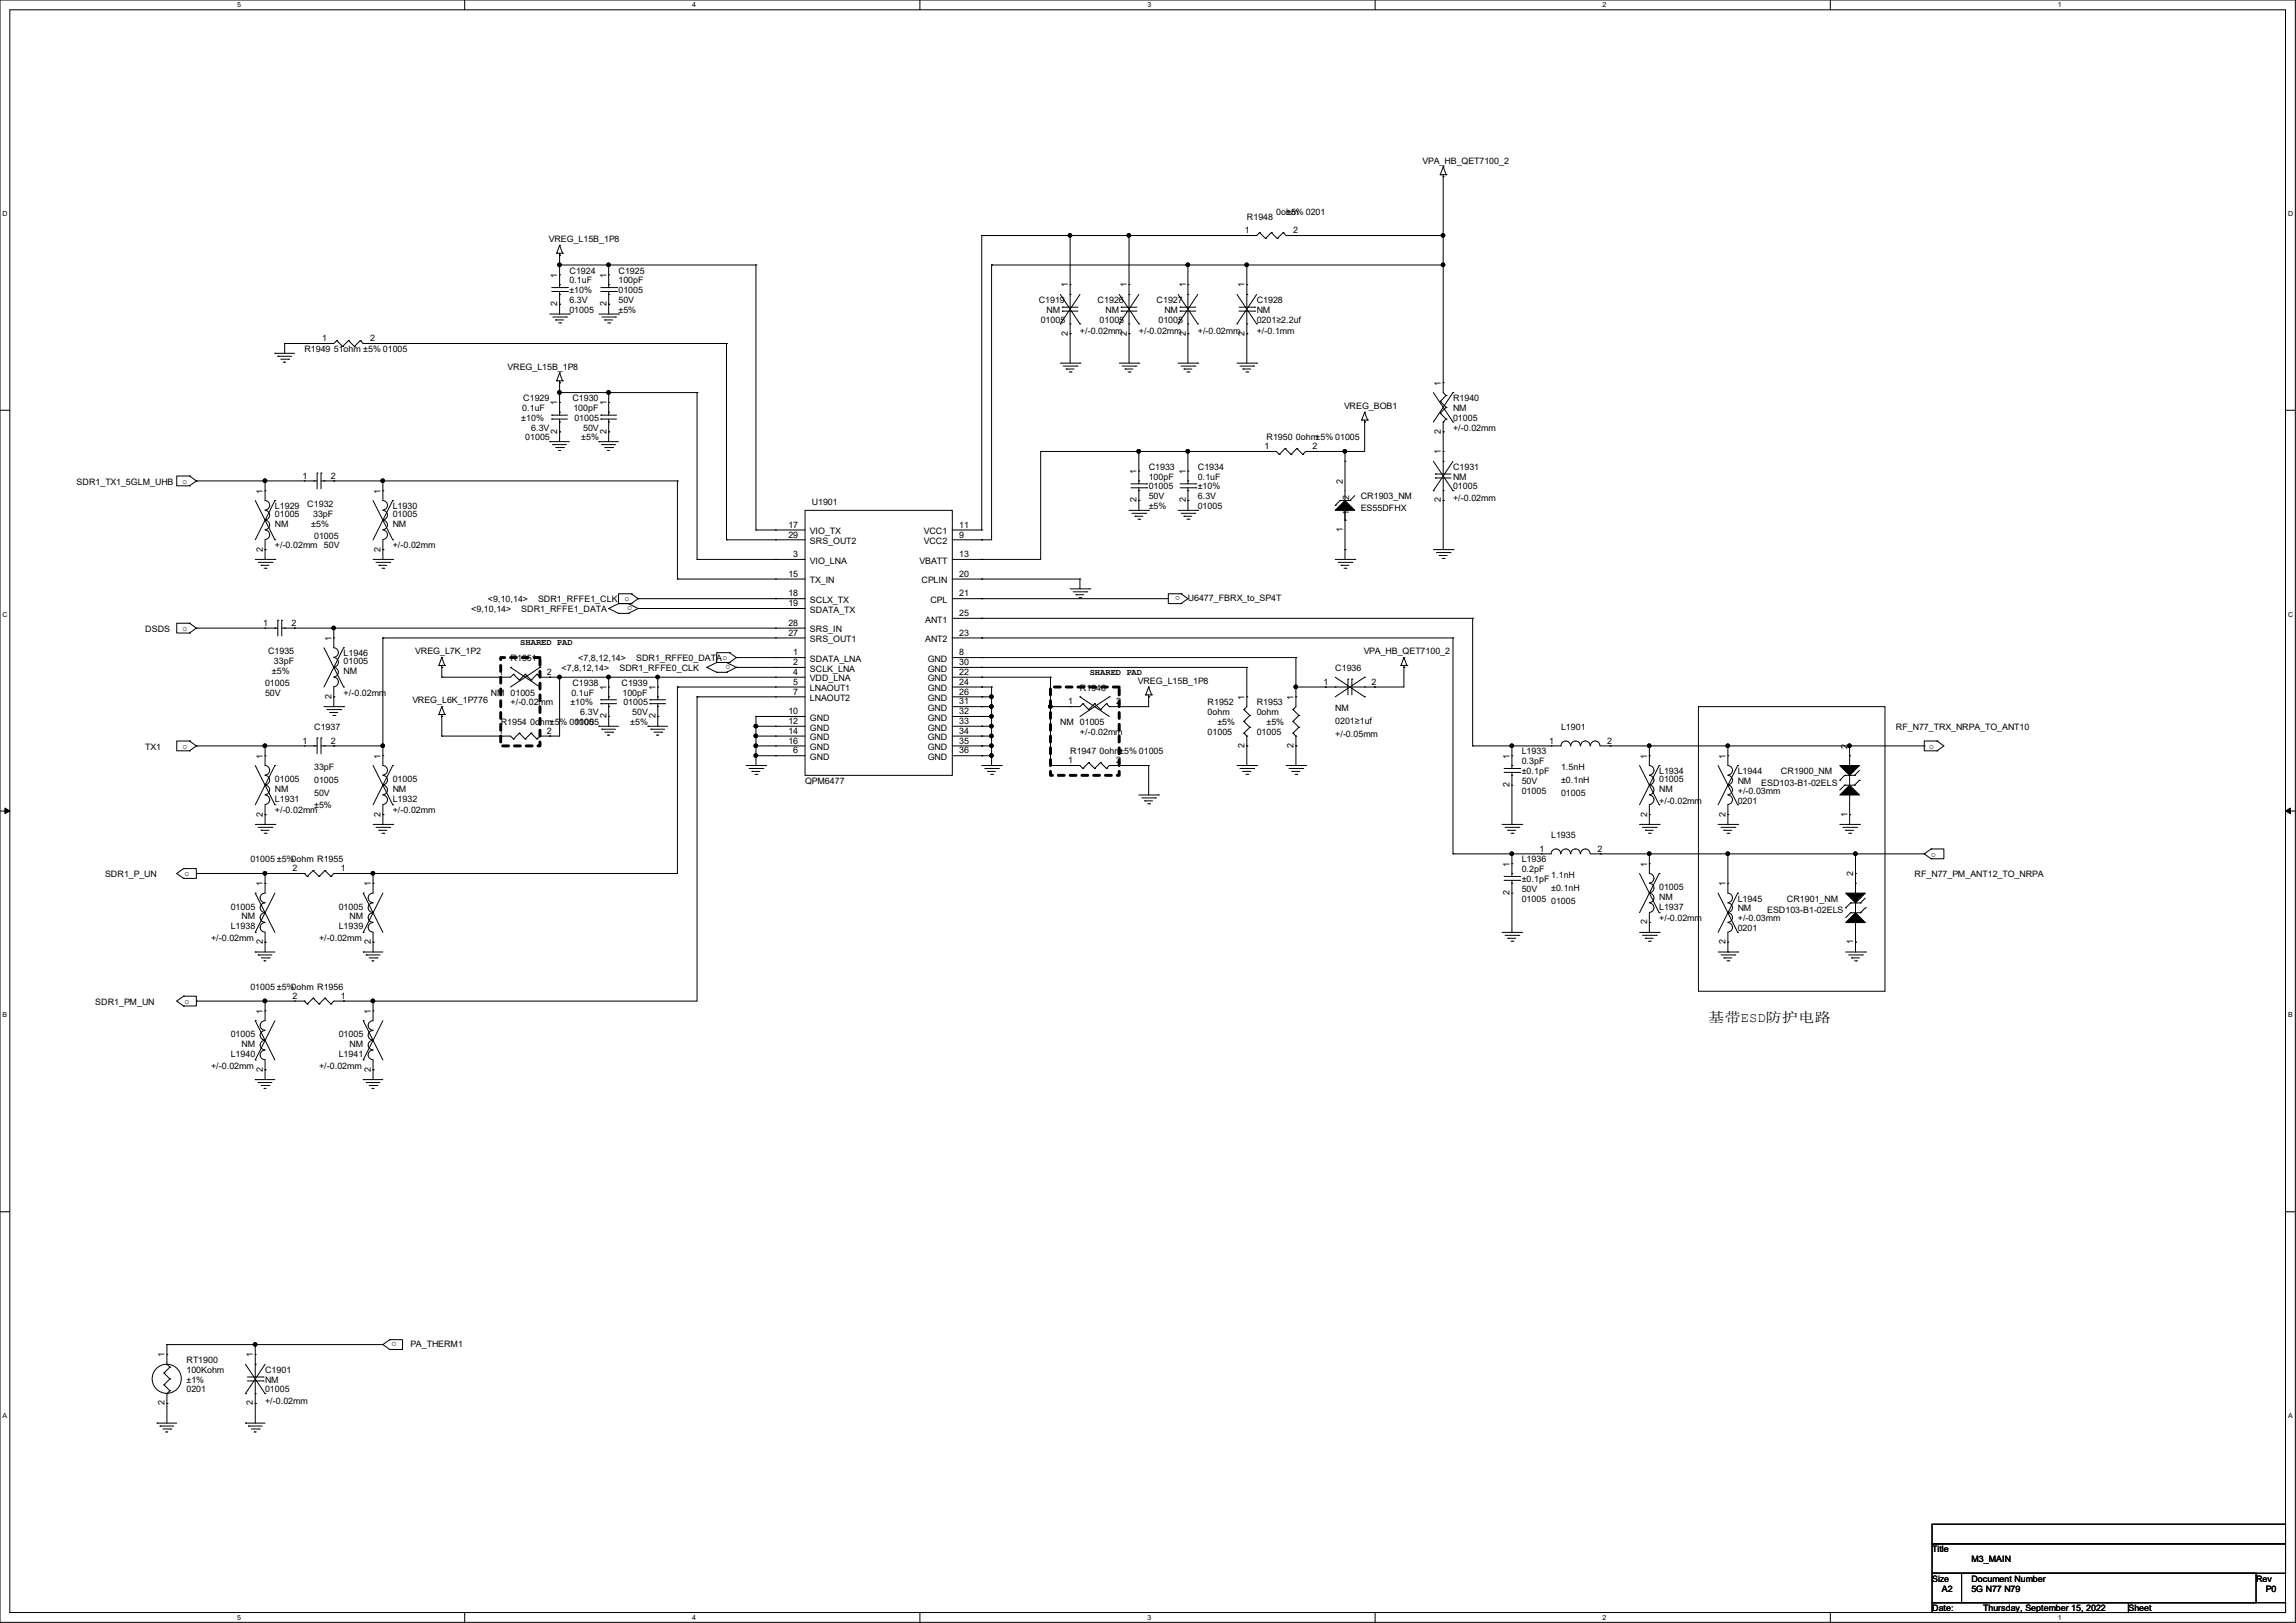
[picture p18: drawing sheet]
<svg xmlns="http://www.w3.org/2000/svg" width="297mm" height="210mm" viewBox="0 0 297 210" stroke-linecap="round" stroke-linejoin="round" font-family="sans-serif">
<defs><g id="words">
<text font-size="1.8" x="221" y="132.2">基带ESD防护电路</text>
<g font-size="1.1">
<text x="184" y="21.2">VPA_HB_QET7100_2</text>
<text x="161.3" y="28.4">R1948</text>
<text x="165.1" y="27.8">0ohm</text>
<text x="166.4" y="27.8">±5% 0201</text>
<text x="71" y="31.3">VREG_L15B_1P8</text>
<text x="72.1" y="35.9" transform="rotate(-90 72.1 35.9)">1</text>
<text x="73.7" y="35.4">C1924</text>
<text x="78.4" y="35.9" transform="rotate(-90 78.4 35.9)">1</text>
<text x="80" y="35.4">C1925</text>
<text x="161" y="30.2">1</text>
<text x="167.3" y="30.2">2</text>
<text x="72.1" y="39.6" transform="rotate(-90 72.1 39.6)">2</text>
<text x="73.7" y="36.7">0.1uF</text>
<text x="73.7" y="40.5">01005</text>
<text x="73.7" y="39.2">6.3V</text>
<text x="73.7" y="37.9">±10%</text>
<text x="78.4" y="39.6" transform="rotate(-90 78.4 39.6)">2</text>
<text x="80" y="36.7">100pF</text>
<text x="80" y="37.9">01005</text>
<text x="80" y="39.2">50V</text>
<text x="80" y="40.5">±5%</text>
<text x="134.4" y="39.2">C1919</text>
<text x="134.6" y="41.7">01005</text>
<text x="135.4" y="40.5">NM</text>
<text x="138.1" y="37.2" transform="rotate(-90 138.1 37.2)">1</text>
<text x="142" y="39.2">C1926</text>
<text x="142.2" y="41.7">01005</text>
<text x="143" y="40.5">NM</text>
<text x="145.8" y="37.2" transform="rotate(-90 145.8 37.2)">1</text>
<text x="149.6" y="39.2">C1927</text>
<text x="149.9" y="41.7">01005</text>
<text x="150.6" y="40.5">NM</text>
<text x="153.4" y="37.2" transform="rotate(-90 153.4 37.2)">1</text>
<text x="161" y="37.2" transform="rotate(-90 161 37.2)">1</text>
<text x="162.6" y="39.2">C1928</text>
<text x="162.6" y="40.5">NM</text>
<text x="162.6" y="41.7">0201≥2.2uf</text>
<text x="39.4" y="45.6">R1949 51ohm ±5% 01005</text>
<text x="41.7" y="44.2">1</text>
<text x="47.9" y="44.2">2</text>
<text x="65.7" y="47.8">VREG_L15B_1P8</text>
<text x="138.1" y="43.4" transform="rotate(-90 138.1 43.4)">2</text>
<text x="139.7" y="43.3">+/-0.02mm</text>
<text x="145.8" y="43.4" transform="rotate(-90 145.8 43.4)">2</text>
<text x="147.3" y="43.3">+/-0.02mm</text>
<text x="153.4" y="43.4" transform="rotate(-90 153.4 43.4)">2</text>
<text x="154.9" y="43.3">+/-0.02mm</text>
<text x="161" y="43.4" transform="rotate(-90 161 43.4)">2</text>
<text x="162.6" y="43.3">+/-0.1mm</text>
<text x="67.6" y="53.2">0.1uF</text>
<text x="67.7" y="51.9">C1929</text>
<text x="72.1" y="52.4" transform="rotate(-90 72.1 52.4)">1</text>
<text x="74" y="51.9">C1930</text>
<text x="74.2" y="53.2">100pF</text>
<text x="78.4" y="52.4" transform="rotate(-90 78.4 52.4)">1</text>
<text x="173.9" y="52.9">VREG_BOB1</text>
<text x="186.4" y="49.9" transform="rotate(-90 186.4 49.9)">1</text>
<text x="188" y="51.9">R1940</text>
<text x="188" y="53.2">NM</text>
<text x="67.4" y="54.4">±10%</text>
<text x="67.9" y="57">01005</text>
<text x="68.7" y="55.7">6.3V</text>
<text x="72.1" y="56.1" transform="rotate(-90 72.1 56.1)">2</text>
<text x="74.3" y="54.4">01005</text>
<text x="75.2" y="57">±5%</text>
<text x="75.4" y="55.7">50V</text>
<text x="78.4" y="56.1" transform="rotate(-90 78.4 56.1)">2</text>
<text x="163.6" y="58.1">1</text>
<text x="163.8" y="57">R1950 0ohm±5% 01005</text>
<text x="169.8" y="58.1">2</text>
<text x="186.4" y="58.8" transform="rotate(-90 186.4 58.8)">1</text>
<text x="186.4" y="56.1" transform="rotate(-90 186.4 56.1)">2</text>
<text x="188" y="54.4">01005</text>
<text x="188" y="55.7">+/-0.02mm</text>
<text x="9.9" y="62.7">SDR1_TX1_5GLM_UHB</text>
<text x="23.6" y="62.6">o</text>
<text x="34" y="63.9" transform="rotate(-90 34 63.9)">1</text>
<text x="35.6" y="65.9">L1929</text>
<text x="39.1" y="61.9">1</text>
<text x="39.8" y="65.6">C1932</text>
<text x="42.8" y="61.9">2</text>
<text x="49.2" y="63.9" transform="rotate(-90 49.2 63.9)">1</text>
<text x="50.8" y="65.9">L1930</text>
<text x="105" y="65.4">U1901</text>
<text x="147" y="65" transform="rotate(-90 147 65)">2</text>
<text x="147" y="61.3" transform="rotate(-90 147 61.3)">1</text>
<text x="148.6" y="60.8">C1933</text>
<text x="148.6" y="62.1">100pF</text>
<text x="148.6" y="63.3">01005</text>
<text x="148.6" y="64.6">50V</text>
<text x="148.6" y="65.9">±5%</text>
<text x="153.4" y="65" transform="rotate(-90 153.4 65)">2</text>
<text x="153.4" y="61.3" transform="rotate(-90 153.4 61.3)">1</text>
<text x="154.9" y="60.8">C1934</text>
<text x="154.9" y="62.1">0.1uF</text>
<text x="154.9" y="65.9">01005</text>
<text x="154.9" y="64.6">6.3V</text>
<text x="154.9" y="63.3">±10%</text>
<text x="173.7" y="62.6" transform="rotate(-90 173.7 62.6)">2</text>
<text x="174.5" y="64.8" transform="rotate(-90 174.5 64.8)">2</text>
<text x="176" y="64.6">CR1903_NM</text>
<text x="186.4" y="65" transform="rotate(-90 186.4 65)">2</text>
<text x="188" y="60.8">C1931</text>
<text x="188" y="62.1">NM</text>
<text x="188" y="63.3">01005</text>
<text x="188" y="64.9">+/-0.02mm</text>
<text x="34" y="71.4" transform="rotate(-90 34 71.4)">2</text>
<text x="35.6" y="68.2">NM</text>
<text x="35.6" y="66.9">01005</text>
<text x="35.6" y="71">+/-0.02mm</text>
<text x="40.3" y="68.2">±5%</text>
<text x="40.5" y="66.9">33pF</text>
<text x="40.6" y="69.7">01005</text>
<text x="41.9" y="71">50V</text>
<text x="49.2" y="71.4" transform="rotate(-90 49.2 71.4)">2</text>
<text x="50.8" y="68.2">NM</text>
<text x="50.8" y="66.9">01005</text>
<text x="50.8" y="71">+/-0.02mm</text>
<text x="102" y="68.3">17</text>
<text x="102" y="69.6">29</text>
<text x="104.8" y="69.1">VIO_TX</text>
<text x="104.8" y="70.4">SRS_OUT2</text>
<text x="119.5" y="70.4">VCC2</text>
<text x="119.5" y="69.1">VCC1</text>
<text x="124.1" y="69.6">9</text>
<text x="124.1" y="68.3">11</text>
<text x="173.7" y="68.8" transform="rotate(-90 173.7 68.8)">1</text>
<text x="174.5" y="66.7" transform="rotate(-90 174.5 66.7)">1</text>
<text x="176" y="66.1">ES55DFHX</text>
<text x="63.1" y="77.9">&lt;9,10,14&gt;</text>
<text x="69.6" y="77.9">SDR1_RFFE1_CLK</text>
<text x="80.8" y="77.8">o</text>
<text x="102" y="74.6">15</text>
<text x="102" y="77.2">18</text>
<text x="102.6" y="72.1">3</text>
<text x="104.8" y="72.9">VIO_LNA</text>
<text x="104.8" y="75.5">TX_IN</text>
<text x="119" y="72.9">VBATT</text>
<text x="119.2" y="75.5">CPLIN</text>
<text x="124.1" y="72.1">13</text>
<text x="124.1" y="77.2">21</text>
<text x="124.1" y="74.6">20</text>
<text x="152.7" y="77.2" transform="rotate(-180 152.7 77.2)">o</text>
<text x="153.7" y="77.8">U6477_FBRX_to_SP4T</text>
<text x="18.8" y="81.7">DSDS</text>
<text x="23.6" y="81.6">o</text>
<text x="34" y="81">1</text>
<text x="37.7" y="81">2</text>
<text x="42.9" y="82.9" transform="rotate(-90 42.9 82.9)">1</text>
<text x="61" y="79.2">&lt;9,10,14&gt;</text>
<text x="67.3" y="83.5">SHARED PAD</text>
<text x="67.4" y="79.2">SDR1_RFFE1_DATA</text>
<text x="81.8" y="78.4" transform="rotate(-180 81.8 78.4)">o</text>
<text x="102" y="78.4">19</text>
<text x="102" y="82.3">27</text>
<text x="102" y="81">28</text>
<text x="104.8" y="78">SCLX_TX</text>
<text x="104.8" y="79.3">SDATA_TX</text>
<text x="104.8" y="83.1">SRS_OUT1</text>
<text x="104.8" y="81.8">SRS_IN</text>
<text x="119.7" y="83.1">ANT2</text>
<text x="119.7" y="80.6">ANT1</text>
<text x="120.4" y="78">CPL</text>
<text x="124.1" y="82.3">23</text>
<text x="124.1" y="79.7">25</text>
<text x="34.3" y="88.7">01005</text>
<text x="34.7" y="84.7">C1935</text>
<text x="35.2" y="87.2">±5%</text>
<text x="35.4" y="85.9">33pF</text>
<text x="44.5" y="84.9">L1946</text>
<text x="44.5" y="87.2">NM</text>
<text x="44.5" y="85.9">01005</text>
<text x="53.7" y="84.7">VREG_L7K_1P2</text>
<text x="64.5" y="87.3">1</text>
<text x="66" y="85.6">R1951</text>
<text x="70.7" y="87.3">2</text>
<text x="72.6" y="86.8">&lt;7,8,12,14&gt;</text>
<text x="74" y="88.7">C1938</text>
<text x="74.8" y="85.6">&lt;7,8,12,14&gt;</text>
<text x="78.4" y="89.3" transform="rotate(-90 78.4 89.3)">1</text>
<text x="80.1" y="86.8">SDR1_RFFE0_CLK</text>
<text x="80.4" y="88.7">C1939</text>
<text x="82.3" y="85.6">SDR1_RFFE0_DATAo</text>
<text x="84.8" y="89.3" transform="rotate(-90 84.8 89.3)">1</text>
<text x="94.5" y="86.1" transform="rotate(-180 94.5 86.1)">o</text>
<text x="102.6" y="84.8">1</text>
<text x="102.6" y="86.1">2</text>
<text x="102.6" y="87.3">4</text>
<text x="102.6" y="88.6">5</text>
<text x="102.6" y="89.9">7</text>
<text x="104.8" y="85.6">SDATA_LNA</text>
<text x="104.8" y="86.9">SCLK_LNA</text>
<text x="104.8" y="88.2">VDD_LNA</text>
<text x="104.8" y="89.5">LNAOUT1</text>
<text x="120" y="85.6">GND</text>
<text x="120" y="86.9">GND</text>
<text x="120" y="89.5">GND</text>
<text x="120" y="88.2">GND</text>
<text x="124.1" y="84.8">8</text>
<text x="124.1" y="86.1">30</text>
<text x="124.1" y="88.6">24</text>
<text x="124.1" y="89.9">26</text>
<text x="124.1" y="87.3">22</text>
<text x="139.7" y="89.4">R1946</text>
<text x="141" y="87.3">SHARED PAD</text>
<text x="147.2" y="88.5">VREG_L15B_1P8</text>
<text x="171.2" y="88.6">1</text>
<text x="172.7" y="86.8">C1936</text>
<text x="176.4" y="84.7">VPA_HB_QET7100_2</text>
<text x="177.4" y="88.6">2</text>
<text x="34.3" y="90">50V</text>
<text x="40.6" y="94.4">C1937</text>
<text x="42.9" y="90.4" transform="rotate(-90 42.9 90.4)">2</text>
<text x="44.5" y="90">+/-0.02mm</text>
<text x="53.3" y="91">VREG_L6K_1P776</text>
<text x="63.5" y="90">NM 01005</text>
<text x="64.5" y="95">1</text>
<text x="64.8" y="93.8">R1954 0ohm±5% 01005</text>
<text x="66" y="91.3">+/-0.02mm</text>
<text x="70.7" y="95">2</text>
<text x="73.8" y="91.3">±10%</text>
<text x="73.9" y="90">0.1uF</text>
<text x="74.3" y="93.8">01005</text>
<text x="75.1" y="92.5">6.3V</text>
<text x="78.4" y="93" transform="rotate(-90 78.4 93)">2</text>
<text x="80.5" y="90">100pF</text>
<text x="80.6" y="91.3">01005</text>
<text x="81.5" y="93.8">±5%</text>
<text x="81.8" y="92.5">50V</text>
<text x="84.8" y="93" transform="rotate(-90 84.8 93)">2</text>
<text x="102" y="93.7">12</text>
<text x="102" y="95">14</text>
<text x="102" y="92.4">10</text>
<text x="104.8" y="94.5">GND</text>
<text x="104.8" y="95.8">GND</text>
<text x="104.8" y="90.7">LNAOUT2</text>
<text x="104.8" y="93.3">GND</text>
<text x="120" y="92">GND</text>
<text x="120" y="93.3">GND</text>
<text x="120" y="94.5">GND</text>
<text x="120" y="95.8">GND</text>
<text x="120" y="90.7">GND</text>
<text x="124.1" y="91.1">31</text>
<text x="124.1" y="92.4">32</text>
<text x="124.1" y="93.7">33</text>
<text x="124.1" y="95">34</text>
<text x="137.2" y="93.8">NM 01005</text>
<text x="138.2" y="91.1">1</text>
<text x="139.7" y="95.1">+/-0.02mm</text>
<text x="144.4" y="91.1">2</text>
<text x="156.2" y="91.3">R1952</text>
<text x="156.2" y="92.5">0ohm</text>
<text x="156.2" y="95.1">01005</text>
<text x="157.5" y="93.8">±5%</text>
<text x="161" y="90.5" transform="rotate(-90 161 90.5)">1</text>
<text x="162.6" y="91.3">R1953</text>
<text x="162.6" y="92.5">0ohm</text>
<text x="162.6" y="95.1">01005</text>
<text x="163.8" y="93.8">±5%</text>
<text x="167.3" y="90.5" transform="rotate(-90 167.3 90.5)">1</text>
<text x="172.7" y="92">NM</text>
<text x="172.7" y="93.7">0201≥1uf</text>
<text x="172.7" y="95.3">+/-0.05mm</text>
<text x="201.9" y="94.4">L1901</text>
<text x="245.2" y="94.4">RF_N77_TRX_NRPA_TO_ANT10</text>
<text x="18.8" y="97">TX1</text>
<text x="23.6" y="96.9">o</text>
<text x="34" y="98.2" transform="rotate(-90 34 98.2)">1</text>
<text x="35.6" y="101.2">01005</text>
<text x="39.1" y="96.2">1</text>
<text x="40.6" y="99.7">33pF</text>
<text x="40.6" y="101.3">01005</text>
<text x="42.8" y="96.2">2</text>
<text x="49.2" y="98.2" transform="rotate(-90 49.2 98.2)">1</text>
<text x="50.8" y="101.2">01005</text>
<text x="102" y="96.2">16</text>
<text x="102.6" y="97.5">6</text>
<text x="104.1" y="101.4">QPM6477</text>
<text x="104.8" y="97.1">GND</text>
<text x="104.8" y="98.3">GND</text>
<text x="120" y="97.1">GND</text>
<text x="120" y="98.3">GND</text>
<text x="124.1" y="96.2">35</text>
<text x="124.1" y="97.5">36</text>
<text x="138.2" y="98.8">1</text>
<text x="138.4" y="97.6">R1947 0ohm±5% 01005</text>
<text x="144.4" y="98.8">2</text>
<text x="161" y="96.8" transform="rotate(-90 161 96.8)">2</text>
<text x="167.3" y="96.8" transform="rotate(-90 167.3 96.8)">2</text>
<text x="195.3" y="101.8" transform="rotate(-90 195.3 101.8)">2</text>
<text x="195.3" y="98.2" transform="rotate(-90 195.3 98.2)">1</text>
<text x="196.9" y="97.6">L1933</text>
<text x="196.9" y="98.9">0.3pF</text>
<text x="196.9" y="101.4">50V</text>
<text x="196.9" y="100.2">±0.1pF</text>
<text x="200.4" y="96.2">1</text>
<text x="201.9" y="99.7">1.5nH</text>
<text x="201.9" y="101.3">±0.1nH</text>
<text x="207.9" y="96.2">2</text>
<text x="213.1" y="98.2" transform="rotate(-90 213.1 98.2)">1</text>
<text x="214.6" y="100.2">L1934</text>
<text x="214.6" y="101.2">01005</text>
<text x="223.2" y="98.2" transform="rotate(-90 223.2 98.2)">1</text>
<text x="224.8" y="100.2">L1944</text>
<text x="224.8" y="101.4">NM</text>
<text x="227.8" y="101.7">ESD103-B1-02ELS</text>
<text x="230.4" y="100.2">CR1900_NM</text>
<text x="239" y="96.9" transform="rotate(-90 239 96.9)">2</text>
<text x="249.6" y="96.9">o</text>
<text x="34" y="105.7" transform="rotate(-90 34 105.7)">2</text>
<text x="35.6" y="103.7">L1931</text>
<text x="35.6" y="102.4">NM</text>
<text x="35.6" y="105.2">+/-0.02mm</text>
<text x="40.6" y="103">50V</text>
<text x="40.6" y="104.6">±5%</text>
<text x="49.2" y="105.7" transform="rotate(-90 49.2 105.7)">2</text>
<text x="50.8" y="103.7">L1932</text>
<text x="50.8" y="102.4">NM</text>
<text x="50.8" y="105.2">+/-0.02mm</text>
<text x="196.9" y="102.7">01005</text>
<text x="201.9" y="103">01005</text>
<text x="213.1" y="105.7" transform="rotate(-90 213.1 105.7)">2</text>
<text x="214.6" y="102.4">NM</text>
<text x="214.6" y="104">+/-0.02mm</text>
<text x="223.2" y="105.7" transform="rotate(-90 223.2 105.7)">2</text>
<text x="224.8" y="104">0201</text>
<text x="224.8" y="102.7">+/-0.03mm</text>
<text x="239" y="105.7" transform="rotate(-90 239 105.7)">1</text>
<text x="13.6" y="113.5">SDR1_P_UN</text>
<text x="23.9" y="113.4">o</text>
<text x="32.4" y="111.6">01005 ±5%0ohm R1955</text>
<text x="37.8" y="112.7">2</text>
<text x="44.1" y="112.7">1</text>
<text x="195.3" y="112.1" transform="rotate(-90 195.3 112.1)">1</text>
<text x="196.9" y="111.6">L1936</text>
<text x="196.9" y="112.9">0.2pF</text>
<text x="199.1" y="110.2">1</text>
<text x="200.7" y="108.4">L1935</text>
<text x="200.7" y="113.6">1.1nH</text>
<text x="206.6" y="110.2">2</text>
<text x="213.1" y="112.1" transform="rotate(-90 213.1 112.1)">1</text>
<text x="239.7" y="113.4" transform="rotate(-90 239.7 113.4)">2</text>
<text x="247.7" y="113.5">RF_N77_PM_ANT12_TO_NRPA</text>
<text x="249.8" y="110.8">o</text>
<text x="29.8" y="117.7">01005</text>
<text x="31.2" y="119">NM</text>
<text x="34" y="114.7" transform="rotate(-90 34 114.7)">1</text>
<text x="43.8" y="117.7">01005</text>
<text x="45.2" y="119">NM</text>
<text x="48" y="114.7" transform="rotate(-90 48 114.7)">1</text>
<text x="195.3" y="115.8" transform="rotate(-90 195.3 115.8)">2</text>
<text x="196.9" y="116.7">01005</text>
<text x="196.9" y="115.4">50V</text>
<text x="196.9" y="114.1">±0.1pF</text>
<text x="200.7" y="115.3">±0.1nH</text>
<text x="200.7" y="116.9">01005</text>
<text x="213.1" y="119.6" transform="rotate(-90 213.1 119.6)">2</text>
<text x="214.6" y="117.7">L1937</text>
<text x="214.6" y="116.4">NM</text>
<text x="214.6" y="115.2">01005</text>
<text x="214.6" y="119.2">+/-0.02mm</text>
<text x="223.2" y="114.7" transform="rotate(-90 223.2 114.7)">1</text>
<text x="224.8" y="116.7">L1945</text>
<text x="224.8" y="117.9">NM</text>
<text x="224.8" y="119.2">+/-0.03mm</text>
<text x="228.6" y="118.2">ESD103-B1-02ELS</text>
<text x="231.1" y="116.7">CR1901_NM</text>
<text x="27.3" y="121.8">+/-0.02mm</text>
<text x="29.8" y="120.2">L1938</text>
<text x="34" y="122.2" transform="rotate(-90 34 122.2)">2</text>
<text x="41.3" y="121.8">+/-0.02mm</text>
<text x="43.8" y="120.2">L1939</text>
<text x="48" y="122.2" transform="rotate(-90 48 122.2)">2</text>
<text x="223.2" y="122.2" transform="rotate(-90 223.2 122.2)">2</text>
<text x="224.8" y="120.5">0201</text>
<text x="239.7" y="122.2" transform="rotate(-90 239.7 122.2)">1</text>
<text x="12.3" y="130">SDR1_PM_UN</text>
<text x="23.9" y="129.9">o</text>
<text x="32.4" y="128.1">01005 ±5%0ohm R1956</text>
<text x="34" y="131.2" transform="rotate(-90 34 131.2)">1</text>
<text x="37.8" y="129.2">2</text>
<text x="44.1" y="129.2">1</text>
<text x="48" y="131.2" transform="rotate(-90 48 131.2)">1</text>
<text x="29.8" y="136.7">L1940</text>
<text x="29.8" y="134.2">01005</text>
<text x="31.2" y="135.5">NM</text>
<text x="43.8" y="136.7">L1941</text>
<text x="43.8" y="134.2">01005</text>
<text x="45.2" y="135.5">NM</text>
<text x="27.3" y="138.3">+/-0.02mm</text>
<text x="34" y="138.7" transform="rotate(-90 34 138.7)">2</text>
<text x="41.3" y="138.3">+/-0.02mm</text>
<text x="48" y="138.7" transform="rotate(-90 48 138.7)">2</text>
<text x="51.3" y="173.7" transform="rotate(-180 51.3 173.7)">o</text>
<text x="21.3" y="175.6" transform="rotate(-90 21.3 175.6)">1</text>
<text x="24.1" y="176.4">RT1900</text>
<text x="24.1" y="177.6">100Kohm</text>
<text x="24.1" y="178.9">±1%</text>
<text x="32.7" y="175.6" transform="rotate(-90 32.7 175.6)">1</text>
<text x="34.3" y="177.6">C1901</text>
<text x="34.3" y="178.9">NM</text>
<text x="53.1" y="174.3">PA_THERM1</text>
<text x="21.3" y="181.9" transform="rotate(-90 21.3 181.9)">2</text>
<text x="24.1" y="180.2">0201</text>
<text x="32.7" y="181.9" transform="rotate(-90 32.7 181.9)">2</text>
<text x="34.3" y="180.2">01005</text>
<text x="34.3" y="181.7">+/-0.02mm</text>
<text x="249.9" y="200.9">Title</text>
<text x="255" y="202.1">M3_MAIN</text>
<text x="249.9" y="204.7">Size</text>
<text x="249.9" y="208.5">Date:</text>
<text x="251.2" y="206">A2</text>
<text x="255" y="204.7">Document Number</text>
<text x="255" y="206">5G N77 N79</text>
<text x="256.5" y="208.5">Thursday, September 15, 2022</text>
<text x="275.3" y="208.5">Sheet</text>
<text x="291.9" y="204.7">Rev</text>
<text x="293.1" y="206">P0</text>
</g>
<g font-size=".9">
<text x="30.7" y=".9">5</text>
<text x="89.5" y=".9">4</text>
<text x="148.4" y=".9">3</text>
<text x="207.3" y=".9">2</text>
<text x="266.2" y=".9">1</text>
<text x=".3" y="28">D</text>
<text x="296" y="28">D</text>
<text x=".3" y="79.8">C</text>
<text x="296" y="79.8">C</text>
<text x=".3" y="131.7">B</text>
<text x="296" y="131.7">B</text>
<text x=".3" y="183.5">A</text>
<text x="296" y="183.5">A</text>
<text x="30.7" y="209.6">5</text>
<text x="89.5" y="209.6">4</text>
<text x="148.4" y="209.6">3</text>
<text x="207.3" y="209.6">2</text>
<text x="266.2" y="209.6">1</text>
</g>
</g></defs>
<path d="M0 0h296.9v209.9h-296.9zM1.3 1.3h294.4v207.4h-294.4z" fill="none" stroke="#000" stroke-width=".13"/>
<g fill="#fff">
<path d="M30.7 .1h.5v1h-.5z"/>
<path d="M30.7 208.8h.5v1h-.5z"/>
</g>
<path d="M60.1 0v1.3M60.1 208.7v1.2" fill="none" stroke="#000" stroke-width=".13"/>
<g fill="#fff">
<path d="M89.5 .1h.5v1h-.5z"/>
<path d="M89.5 208.8h.5v1h-.5z"/>
</g>
<path d="M119 0v1.3M119 208.7v1.2" fill="none" stroke="#000" stroke-width=".13"/>
<g fill="#fff">
<path d="M148.4 .1h.5v1h-.5z"/>
<path d="M148.4 208.8h.5v1h-.5z"/>
</g>
<path d="M177.9 0v1.3M177.9 208.7v1.2" fill="none" stroke="#000" stroke-width=".13"/>
<g fill="#fff">
<path d="M207.3 .1h.5v1h-.5z"/>
<path d="M207.3 208.8h.5v1h-.5z"/>
</g>
<path d="M236.8 0v1.3M236.8 208.7v1.2" fill="none" stroke="#000" stroke-width=".13"/>
<g fill="#fff">
<path d="M266.2 .1h.5v1h-.5z"/>
<path d="M266.2 208.8h.5v1h-.5z"/>
<path d="M.3 27.2h.7v1h-.7z"/>
<path d="M296 27.2h.6v1h-.6z"/>
<path d="M.3 79h.7v1h-.7z"/>
<path d="M296 79h.6v1h-.6z"/>
</g>
<path d="M0 53.1h1.3M295.7 53.1h1.2" fill="none" stroke="#000" stroke-width=".13"/>
<g fill="#fff">
<path d="M.3 130.9h.6v1h-.6z"/>
<path d="M296 130.9h.6v1h-.6z"/>
</g>
<path d="M0 104.9h1.3M295.7 104.9h1.2" fill="none" stroke="#000" stroke-width=".13"/>
<path d="M.6 104.6l.7 .3-.7 .4zM295.7 104.9l.6-.3v.7z" fill="#000" stroke="#000" stroke-width=".13"/>
<g fill="#fff">
<path d="M.3 182.7h.6v1h-.6z"/>
<path d="M296 182.7h.5v1h-.5z"/>
</g>
<g fill="none" stroke="#000" stroke-width=".13">
<path d="M71.4 37.2h2M71.4 37.7h2M72 32.8h.1M72 32.8h.8M72.4 33h.1M72.4 31.7h.1M72.4 36.8h.1M72.4 38.1h.1M72.4 35.6h.1M72.4 39.4h.1M72.4 34.3h.1M72.4 32.8v4.4"/>
<path d="M72.4 37.7v2.9M72.4 31.7l-.4 1.1M72.4 31.7l.4 1.1M72.4 34.3h25.4M72.8 32.8h.1M73.4 37.2h.1M73.4 37.7h.1M77.7 37.2h2.1M77.7 37.7h2.1M78.7 36.8h.1M78.7 38.1h.1M78.7 35.6h.1"/>
<path d="M78.7 39.4h.1M78.7 34.3h.1M78.7 34.3v2.9M78.7 37.7v2.9M79.8 37.2h.1M79.8 37.7h.1M97.8 34.3h.1M97.8 34.3v34.3M127 30.5h.1M127 30.5v38.1M128.3 34.3h.1M128.3 34.3v35.5h-5.1"/>
<path d="M128.3 34.3h58.4M137.2 38.1l2.5 3.8M137.4 39.8h.1M137.4 39.8h2M138.4 38.1h.1M138.4 36.8h.1M138.4 30.5h.1M138.4 30.5v9.3M139.7 38.1l-2.5 3.8M144.8 38.1l2.5 3.8M145 39.8h.1M145 39.8h2.1"/>
<path d="M146 38.1h.1M146 36.8h.1M146 30.5h.1M146 30.5v9.3M147.3 38.1l-2.5 3.8M152.4 38.1l2.5 3.8M152.7 39.8h.1M152.7 39.8h2M153.7 38.1h.1M153.7 36.8h.1M153.7 34.3h.1M153.7 34.3v5.5"/>
<path d="M154.9 38.1l-2.5 3.8M160 38.1l2.6 3.8M160.3 39.8h2M161.3 30.5h.1M161.3 38.1h.1M161.3 36.8h.1M161.3 34.3h.1M161.3 34.3v5.5M162.3 39.8h.1M162.6 38.1l-2.6 3.8M162.9 30.1h.1M162.9 30.1l-.3 .4h-35.6"/>
<path d="M162.9 30.1l.8 .8M163.7 30.9h.1M164.5 30.1h.1M164.5 30.1l-.8 .8M164.5 30.1l.7 .8M165.2 30.9h.1M166 30.1h.1M166 30.1l-.8 .8M166 30.1l.4 .4M166.4 30.5h.1M166.4 30.5h20.3M167.6 30.5h.1"/>
<path d="M186.3 22.6h.1M186.3 22.6h.8M186.7 22.9h.1M186.7 21.6h.1M186.7 30.5h.1M186.7 34.3h.1M186.7 22.6v28.2l.4 .4M186.7 21.6l-.4 1M186.7 21.6l.4 1M187.1 22.6h.1M35.6 45.7h.1M35.6 45.7h2.5"/>
<path d="M35.9 46.1h.1M35.9 46.1h1.8M36.3 46.5h1M36.7 46.9h.1M36.7 46.9h.3M36.8 44.4h.1M36.8 44.4v1.3M37.3 46.5h.1M41.9 44.4h.1M43.6 44.1h.1M43.6 44.1l-.4 .3h-6.4M43.6 44.1l.7 .7"/>
<path d="M44.3 44.8h.1M45.1 44.1h.1M45.1 44.1l-.8 .7M45.1 44.1l.7 .7M45.8 44.8h.1M46.6 44.1h.1M46.6 44.1l-.8 .7M46.6 44.1l.4 .3M47 44.4h.1M47 44.4h47M48.3 44.4h.1M71.1 57.1h.1"/>
<path d="M71.1 40.6h2.6M71.1 57.1h2.6M71.4 53.7h.1M71.4 54.2h.1M71.4 53.7h2M71.4 54.2h2M71.5 57.5h.1M71.5 41h1.8M71.5 57.5h1.8M71.9 41.4h.1M71.9 41.4h1M71.9 57.9h1"/>
<path d="M72 49.3h.1M72 49.3h.8M72.3 58.3h.1M72.3 41.8h.2M72.3 58.3h.2M72.4 49.5h.1M72.4 48.3h.1M72.4 53.3h.1M72.4 54.6h.1M72.4 52.1h.1M72.4 55.9h.1M72.4 50.8h.1"/>
<path d="M72.4 49.3v4.4M72.4 54.2v2.9M72.4 48.3l.4 1M72.4 48.3l-.4 1M72.4 50.8h17.8M72.5 41.8h.1M72.8 49.3h.1M72.9 57.9h.1M73.3 41h.1M73.7 40.6h.1M77.5 57.1h.1M77.5 40.6h2.5"/>
<path d="M77.5 57.1h2.5M77.7 53.7h.1M77.7 54.2h.1M77.7 53.7h2.1M77.7 54.2h2.1M77.9 57.5h.1M77.9 41h1.7M77.9 57.5h1.7M78.2 41.4h.1M78.2 41.4h1M78.2 57.9h1M78.6 58.3h.1"/>
<path d="M78.6 41.8h.3M78.6 58.3h.3M78.7 53.3h.1M78.7 54.6h.1M78.7 52.1h.1M78.7 55.9h.1M78.7 50.8h.1M78.7 50.8v2.9M78.7 54.2v2.9M78.9 41.8h.1M79.2 57.9h.1M79.6 41h.1"/>
<path d="M80 40.6h.1M90.2 50.8h.1M90.2 50.8v21.6M94 44.4h.1M94 44.4v25.4M134.6 58.4h.1M134.6 58.4v14h-11.4M134.6 58.4h30.5l.4 .4M137.2 41.9h.1M137.2 47h2.5M137.4 40.3h.1M137.4 40.3h2"/>
<path d="M137.5 47.4h1.8M137.9 47.8h.1M137.9 47.8h1M138.3 48.1h.3M138.4 41.9h.1M138.4 43.2h.1M138.4 40.3v6.7M138.6 48.1h.1M139.3 47.4h.1M139.7 47h.1M139.7 41.9h.1M144.8 41.9h.1"/>
<path d="M144.8 47h2.5M145 40.3h.1M145 40.3h2.1M145.2 47.4h1.7M145.5 47.8h.1M145.5 47.8h1.1M145.9 48.1h.3M146 41.9h.1M146 43.2h.1M146 40.3v6.7M146.2 48.1h.1M146.9 47.4h.1"/>
<path d="M147.3 47h.1M147.3 41.9h.1M147.3 58.4h.1M147.3 58.4v4.2M152.4 41.9h.1M152.4 47h2.5M152.7 40.3h.1M152.7 40.3h2M152.8 47.4h1.8M153.2 47.8h.1M153.2 47.8h1M153.5 48.1h.3"/>
<path d="M153.7 41.9h.1M153.7 43.2h.1M153.7 58.4h.1M153.7 40.3v6.7M153.7 58.4v4.2M153.8 48.1h.1M154.6 47.4h.1M154.9 47h.1M154.9 41.9h.1M160 41.9h.1M160 47h2.6M160.3 40.3h2"/>
<path d="M160.4 47.4h1.8M160.8 47.8h.1M160.8 47.8h1M161.2 48.1h.2M161.3 41.9h.1M161.3 43.2h.1M161.3 40.3v6.7M161.4 48.1h.1M162.2 47.4h.1M162.3 40.3h.1M162.6 47h.1M162.6 41.9h.1"/>
<path d="M163.8 58.4h.1M165.5 58.8h.1M166.2 58h.1M166.2 58l-.7 .8M166.2 58l.8 .8M167 58.8h.1M167.8 58h.1M167.8 58l-.8 .8M167.8 58l.7 .8M168.5 58.8h.1M168.9 58.4h.1M168.9 58.4l-.4 .4"/>
<path d="M170.2 58.4h.1M174 59.7h.1M174 58.4h.1M174 58.4v6.4M176.1 54.4h.1M176.1 54.4h.8M176.5 54.6h.1M176.5 53.3h.1M176.5 54.4v4h-7.6M176.5 53.3l-.4 1.1M176.5 53.3l.4 1.1M176.9 54.4h.1"/>
<path d="M185.4 59.7l2.6 3.8M185.4 50.8l2.6 3.8M186.3 51.9h.1M186.3 53.5h.1M186.3 51.9l.8 .8M186.3 53.5l.8 .7M186.7 59.7h.1M186.7 58.4h.1M186.7 54.6h.1M186.7 49.5h.1M186.7 55.9h.1M186.7 54.6v6.7"/>
<path d="M187.1 51.2h.1M187.1 52.7h.1M187.1 54.2h.1M187.1 51.2l-.8 .7M187.1 52.7l-.8 .8M187.1 54.2l-.4 .4M188 50.8h.1M188 54.6h.1M188 59.7l-2.6 3.8M188 50.8l-2.6 3.8M24.5 61.6h.1M24.5 62.9h.1"/>
<path d="M24.5 61.6h-1.6v1.3h1.6M24.5 61.6l.9 .6M25.4 62.2h.1M25.4 62.2l-.9 .7M25.4 62.2h15.6M33 72.4h2.6M33 64.8l2.6 5M33.4 72.8h1.8M33.8 73.2h.1M33.8 73.2h1M34.2 73.5h.2M34.3 62.2v2.6a.61 .61 0 0 1 .6 .6 .61 .61 0 0 1-.6 .6"/>
<path d="M34.3 66a.61 .61 0 0 1 .6 .7 .61 .61 0 0 1-.6 .6M34.3 67.3a.61 .61 0 0 1 .6 .6 .61 .61 0 0 1-.6 .6M34.3 68.6a.61 .61 0 0 1 .6 .6 .61 .61 0 0 1-.6 .6M34.3 63.5h.1M34.3 71.1h.1M34.3 62.2h.1M34.3 69.8v2.6M34.4 73.5h.1M35.2 72.8h.1M35.6 72.4h.1M35.6 64.8h.1M35.6 69.8h.1"/>
<path d="M35.6 64.8l-2.6 5M39.4 62.2h.1M40.6 62.2h.1M41 61.2h.1M41 61.2v2M41.5 61.2h.1M41.5 61.2v2M41.5 62.2h46.1M41.9 62.2h.1M43.2 62.2h.1M48.3 72.4h2.5M48.3 64.8l2.5 5"/>
<path d="M48.6 72.8h1.8M49 73.2h.1M49 73.2h1M49.4 73.5h.3M49.5 62.2v2.6a.61 .61 0 0 1 .6 .6 .61 .61 0 0 1-.6 .6M49.5 66a.61 .61 0 0 1 .6 .7 .61 .61 0 0 1-.6 .6M49.5 67.3a.61 .61 0 0 1 .6 .6 .61 .61 0 0 1-.6 .6M49.5 68.6a.61 .61 0 0 1 .6 .6 .61 .61 0 0 1-.6 .6M49.5 63.5h.1M49.5 71.1h.1M49.5 62.2h.1M49.5 69.8v2.6"/>
<path d="M49.7 73.5h.1M50.4 72.8h.1M50.8 72.4h.1M50.8 64.8h.1M50.8 69.8h.1M50.8 64.8l-2.5 5M78.7 78.7h.1M78.7 78.7l1.3 .7M80 79.4h.1M80 78.1h.1M80 79.4h1.3M80 78.1h1.3"/>
<path d="M80 78.1l-1.3 .6M81.3 79.4h.1M81.3 78.1h.1M81.3 78.1l1.2 .6M81.7 76.8h.1M81.7 78.1h.1M81.7 76.8h-1.7v1.3h1.7M81.7 76.8l.8 .7M82.5 78.7h.1M82.5 77.5h.1M82.5 77.5l-.8 .6M82.5 78.7l-1.2 .7"/>
<path d="M82.5 77.5h21.6M82.5 78.7h21.6M87.6 62.2h.1M87.6 74.9h.1M87.6 74.9h16.5M87.6 62.2v12.7M90.2 72.4h.1M90.2 72.4h13.9M94 69.8h.1M94 69.8h10.1M97.8 68.6h.1M97.8 68.6h6.3"/>
<path d="M100.3 72.4h.1M100.3 74.9h.1M100.3 68.6h.1M100.3 77.5h.1M100.3 78.7h.1M100.3 69.8h.1M104.1 66h19.1v34.3h-19.1zM123.2 68.6h3.8M123.2 74.9h16.5M123.2 77.5h27.9M127 69.8h.1M127 68.6h.1"/>
<path d="M127 72.4h.1M127 77.5h.1M127 74.9h.1M138.4 76.2h2.6M138.8 76.6h1.8M139.2 77h.1M139.2 77h1M139.6 77.3h.2M139.7 74.9h.1M139.7 74.9v1.3M139.8 77.3h.1M140.6 76.6h.1"/>
<path d="M141 76.2h.1M146 66h2.6M146.3 62.6h2M146.3 63.1h2M146.4 66.4h1.8M146.8 66.8h.1M146.8 66.8h1M147.2 67.2h.2M147.3 62.2h.1M147.3 63.5h.1M147.3 61h.1M147.3 64.8h.1"/>
<path d="M147.3 63.1v2.9M147.4 67.2h.1M148.2 66.4h.1M148.3 62.6h.1M148.3 63.1h.1M148.6 66h.1M152.4 66h2.5M152.7 62.6h2M152.7 63.1h2M152.8 78.1h.1M152.8 76.8h.1M152.8 76.8h-1.7v1.3h1.7"/>
<path d="M152.8 66.4h1.8M152.8 76.8l.9 .7-.9 .6M153.2 66.8h.1M153.2 66.8h1M153.5 67.2h.3M153.7 62.2h.1M153.7 63.5h.1M153.7 61h.1M153.7 64.8h.1M153.7 63.1v2.9M153.8 67.2h.1M154.6 66.4h.1"/>
<path d="M154.7 62.6h.1M154.7 63.1h.1M154.9 66h.1M172.7 65.4h.1M172.7 72.4h2.6M173.1 72.8h1.8M173.4 64.8h.1M173.4 64.8h1.2M173.4 64.8l-.7 .6M173.5 73.2h.1M173.5 73.2h1M173.9 73.5h.2"/>
<path d="M174 64.8h.1M174 67.3h.1M174 71.1h.1M174 66v6.4M174.1 73.5h.1M174.6 64.8h.1M174.9 72.8h.1M175.3 72.4h.1M175.3 64.1l-.7 .7M185.4 63.5h.1M185.4 71.1h2.6M185.7 61.3h.1"/>
<path d="M185.7 61.8h.1M185.7 61.3h2M185.7 61.8h2M185.8 71.5h1.8M186.2 71.9h.1M186.2 71.9h1M186.6 72.3h.2M186.7 63.5h.1M186.7 64.8h.1M186.7 61.8v9.3M186.8 72.3h.1M187.6 71.5h.1"/>
<path d="M188 71.1h.1M188 63.5h.1M24.5 80.6h.1M24.5 81.9h.1M24.5 80.6h-1.6v1.3h1.6M24.5 95.9h.1M24.5 97.2h.1M24.5 95.9h-1.6v1.3h1.6M24.5 80.6l.9 .7M24.5 95.9l.9 .6M25.4 81.3h.1M25.4 96.5h.1"/>
<path d="M25.4 81.3l-.9 .6M25.4 96.5l-.9 .7M25.4 96.5h15.6M25.4 81.3h10.5M33 99.1l2.6 5M34.3 81.3h.1M34.3 96.5v2.6a.61 .61 0 0 1 .6 .6 .61 .61 0 0 1-.6 .6M34.3 97.8h.1M34.3 96.5h.1M35.6 81.3h.1M35.6 99.1h.1M35.6 99.1l-2.6 5"/>
<path d="M35.9 80.3h.1M35.9 80.3v2M36.4 80.3h.1M36.4 80.3v2M36.4 81.3h67.7M36.8 81.3h.1M38.1 81.3h.1M39.4 96.5h.1M40.6 96.5h.1M41 95.5h.1M41 95.5v2M41.5 95.5h.1"/>
<path d="M41.5 95.5v2M41.5 96.5h8M41.9 96.5h.1M41.9 91.4h2.5M41.9 83.8l2.5 5.1M42.3 91.8h1.8M42.7 92.2h.1M42.7 92.2h1M43.1 92.6h.2M43.2 96.5h.1M43.2 81.3v2.5a.61 .61 0 0 1 .6 .6 .61 .61 0 0 1-.6 .6M43.2 85.1a.61 .61 0 0 1 .6 .6 .61 .61 0 0 1-.6 .6"/>
<path d="M43.2 86.4a.61 .61 0 0 1 .6 .6 .61 .61 0 0 1-.6 .6M43.2 87.6a.61 .61 0 0 1 .6 .6 .61 .61 0 0 1-.6 .7M43.2 82.5h.1M43.2 90.2h.1M43.2 81.3h.1M43.2 88.9v2.5M43.3 92.6h.1M44.1 91.8h.1M44.4 91.4h.1M44.4 83.8h.1M44.4 88.9h.1M44.4 83.8l-2.5 5.1"/>
<path d="M48.3 99.1l2.5 5M49.5 82.5v16.6a.61 .61 0 0 1 .6 .6 .61 .61 0 0 1-.6 .6M49.5 97.8h.1M49.5 82.5h.1M49.5 96.5h.1M49.5 82.5h54.6M50.8 99.1h.1M50.8 99.1l-2.5 5M56.8 86.1h.1M56.8 92.5h.1M56.8 86.1h.7M56.8 92.5h.7"/>
<path d="M57.1 86.4h.1M57.1 85.1h.1M57.1 92.7h.1M57.1 91.4h.1M57.1 87.6h.1M57.1 95.2h.1M57.1 86.1v1.5M57.1 92.5v2.7M57.1 85.1l.4 1M57.1 85.1l-.3 1M57.1 91.4l-.3 1.1M57.1 91.4l.4 1.1"/>
<path d="M57.1 95.2h8.9l.4 .4M57.5 86.1h.1M57.5 92.5h.1M64.8 95.2h.1M64.8 87.6h.1M66 86.4h.1M66 86.4l3.8 2.5M66.4 95.6h.1M66.4 87.2h.1M66.4 87.2l-.4 .4h-8.9M66.4 87.2l.8 .8M67.2 94.9h.1"/>
<path d="M67.2 88h.1M67.2 94.9l-.8 .7M67.2 94.9l.7 .7M67.9 95.6h.1M67.9 87.2h.1M67.9 87.2l-.7 .8M67.9 87.2l.8 .8M68.7 94.9h.1M68.7 88h.1M68.7 94.9l-.8 .7M68.7 94.9l.8 .7M69.5 95.6h.1"/>
<path d="M69.5 87.2h.1M69.5 87.2l-.8 .8M69.5 87.2l.3 .4M69.8 95.2h.1M69.8 87.6h.1M69.8 86.4h.1M69.8 95.2l-.3 .4M69.8 86.4l-3.8 2.5M69.8 87.6h34.3M71.1 95.2h.1M71.1 87.6h.1M72.4 87.6h.1"/>
<path d="M72.4 87.6v7.6h-2.6M77.5 94h.1M77.5 94h2.5M77.7 90.6h.1M77.7 91.1h.1M77.7 90.6h2.1M77.7 91.1h2.1M77.9 94.4h.1M77.9 94.4h1.7M78.2 94.7h1M78.6 95.1h.1M78.6 95.1h.3"/>
<path d="M78.7 90.2h.1M78.7 91.4h.1M78.7 88.9h.1M78.7 92.7h.1M78.7 87.6h.1M78.7 87.6v3M78.7 91.1v2.9M79.2 94.7h.1M83.8 94h.1M83.8 94h2.6M84.1 90.6h.1M84.1 91.1h.1"/>
<path d="M84.1 90.6h2M84.1 91.1h2M84.2 94.4h.1M84.2 94.4h1.8M84.6 94.7h1M85 95.1h.1M85 95.1h.2M85.1 90.2h.1M85.1 91.4h.1M85.1 88.9h.1M85.1 92.7h.1M85.1 87.6h.1"/>
<path d="M85.1 87.6v3M85.1 91.1v2.9M85.6 94.7h.1M87.6 88.9h.1M87.6 88.9h16.5M87.6 88.9v24.1h-44.4l-.4 .4M90.2 90.2h.1M90.2 90.2v39.3h-47l-.4 .4M90.2 90.2h13.9M91.4 86.4h.1M91.4 86.4l1.3 .6M92.7 87h.1"/>
<path d="M92.7 85.7h.1M92.7 87h1.3M92.7 85.7h1.3M92.7 85.7l-1.3 .7M94 87h.1M94 85.7h.1M94 85.7l1.2 .7M94.4 84.5h.1M94.4 85.7h.1M94.4 84.5h-1.7v1.2h1.7M94.4 84.5l.8 .6M95.2 86.4h.1"/>
<path d="M95.2 85.1h.1M95.2 85.1l-.8 .6M95.2 86.4l-1.2 .6M95.2 85.1h8.9M95.2 86.4h8.9M96.5 99.1h2.6M96.9 99.4h1.8M97.3 99.8h.1M97.3 99.8h1M97.8 92.7h.1M97.8 94h.1M97.8 95.2h.1"/>
<path d="M97.8 96.5h.1M97.8 97.8h.1M97.8 94h6.3M97.8 96.5h6.3M97.8 95.2h6.3M97.8 92.7h6.3M97.8 97.8h6.3M97.8 92.7v6.4M98.7 99.4h.1M99.1 99.1h.1M100.3 94h.1M100.3 95.2h.1"/>
<path d="M100.3 96.5h.1M100.3 82.5h.1M100.3 81.3h.1M100.3 85.1h.1M100.3 86.4h.1M100.3 87.6h.1M100.3 88.9h.1M100.3 97.8h.1M100.3 90.2h.1M100.3 92.7h.1M123.2 94h5.1M123.2 91.4h5.1"/>
<path d="M123.2 96.5h5.1M123.2 95.2h5.1M123.2 88.9h5.1M123.2 87.6h12.7M123.2 85.1h44.4M123.2 82.5h64.8M123.2 80h67.3M123.2 86.4h38.1M123.2 92.7h5.1M123.2 97.8h5.1M123.2 90.2h5.1M127 85.1h.1"/>
<path d="M127 82.5h.1M127 80h.1M127 86.4h.1M127 91.4h.1M127 92.7h.1M127 94h.1M127 95.2h.1M127 96.5h.1M127 97.8h.1M127 88.9h.1M127 90.2h.1M127 87.6h.1"/>
<path d="M127 99.1h2.5M127.4 99.4h1.8M127.8 99.8h.1M127.8 99.8h1M128.3 88.9h.1M128.3 90.2h.1M128.3 91.4h.1M128.3 92.7h.1M128.3 94h.1M128.3 95.2h.1M128.3 96.5h.1M128.3 97.8h.1"/>
<path d="M128.3 88.9v10.2M129.2 99.4h.1M129.5 99.1h.1M135.9 87.6h.1M135.9 91.4h.1M135.9 99.1h.1M135.9 99.1h3.8l.4 .3M135.9 87.6v11.5M138.4 99.1h.1M138.4 91.4h.1M139.7 90.2h.1M139.7 90.2l3.8 2.5"/>
<path d="M140.1 99.4h.1M140.1 91.1h.1M140.1 91.1l-.4 .3h-3.8M140.1 91.1l.7 .7M140.8 98.7h.1M140.8 91.8h.1M140.8 98.7l-.7 .7M140.8 98.7l.8 .7M141.6 99.4h.1M141.6 91.1h.1M141.6 91.1l-.8 .7M141.6 91.1l.8 .7"/>
<path d="M142.4 98.7h.1M142.4 91.8h.1M142.4 98.7l-.8 .7M142.4 98.7l.7 .7M143.1 99.4h.1M143.1 91.1h.1M143.1 91.1l-.7 .7M143.1 91.1l.4 .3M143.5 99.1h.1M143.5 91.4h.1M143.5 90.2h.1M143.5 99.1h5.1"/>
<path d="M143.5 99.1l-.4 .3M143.5 90.2l-3.8 2.5M144.8 99.1h.1M144.8 91.4h.1M148.2 89.9h.1M148.2 89.9h.8M148.6 90.2h.1M148.6 88.9h.1M148.6 99.1h.1M148.6 89.9v1.5h-5.1M148.6 99.1v3.8M148.6 88.9l-.4 1"/>
<path d="M148.6 88.9l.4 1M149 89.9h.1M160 99.1h2.6M160.4 99.4h1.8M160.8 99.8h.1M160.8 99.8h1M160.9 91.8h.1M160.9 93.3h.1M160.9 94.9h.1M160.9 91.8l.8 .8M160.9 93.3l.8 .8M160.9 94.9l.4 .3"/>
<path d="M161.3 95.2h.1M161.3 90.2h.1M161.3 96.5h.1M161.3 86.4h.1M161.3 86.4v5l-.4 .4M161.3 95.2v3.9M161.7 92.6h.1M161.7 94.1h.1M161.7 92.6l-.8 .7M161.7 94.1l-.8 .8M162.2 99.4h.1M162.6 99.1h.1"/>
<path d="M166.4 99.1h2.5M166.8 99.4h1.7M167.1 99.8h.1M167.1 99.8h1M167.3 91.8h.1M167.3 93.3h.1M167.3 94.9h.1M167.3 91.8l.7 .8M167.3 93.3l.7 .8M167.3 94.9l.3 .3M167.6 95.2h.1M167.6 90.2h.1"/>
<path d="M167.6 96.5h.1M167.6 85.1h.1M167.6 88.9h.1M167.6 88.9h6.8M167.6 85.1v6.3l-.3 .4M167.6 95.2v3.9M168 92.6h.1M168 94.1h.1M168 92.6l-.7 .7M168 94.1l-.7 .8M168.5 99.4h.1M168.9 99.1h.1"/>
<path d="M171.4 88.9h.1M172.7 88.9h.1M172.7 87.6l3.8 2.6M174.4 87.9h.1M174.4 87.9v2M174.9 87.9h.1M174.9 87.9v2M176.5 88.9h.1M176.5 90.2h.1M176.5 87.6h.1M176.5 87.6l-3.8 2.6M177.8 88.9h.1"/>
<path d="M181.2 86.1h.1M181.2 86.1h.8M181.6 86.4h.1M181.6 85.1h.1M181.6 86.1v2.8h-6.7M181.6 85.1l-.4 1M181.6 85.1l.4 1M182 86.1h.1M188 82.5h.1M188 82.5v28M190.5 80h.1M190.5 96.5h.1"/>
<path d="M190.5 80v16.5M194.6 99.4h2M194.6 99.9h2M195.6 99.1h.1M195.6 97.8h.1M195.6 96.5h.1M195.6 96.5v2.9M195.6 99.9v6.8M196.6 99.4h.1M196.6 99.9h.1M200.7 96.5h.1M203.2 96.5a.61 .61 0 0 0-.7-.6 .61 .61 0 0 0-.6 .6h-11.4"/>
<path d="M204.4 96.5a.61 .61 0 0 0-.6-.6 .61 .61 0 0 0-.6 .6M205.7 96.5a.61 .61 0 0 0-.6-.6 .61 .61 0 0 0-.6 .6M207 96.5a.61 .61 0 0 0-.6-.6 .61 .61 0 0 0-.7 .6M207 96.5h41.9M208.3 96.5h.1M212.1 99.1l2.5 5M213.4 96.5v2.6a.61 .61 0 0 1 .6 .6 .61 .61 0 0 1-.6 .6M213.4 97.8h.1M213.4 96.5h.1M214.6 99.1h.1M214.6 99.1l-2.5 5M219.7 91.4h24.1v36.9h-24.1z"/>
<path d="M222.2 99.1l2.6 5M223.5 96.5v2.6a.61 .61 0 0 1 .6 .6 .61 .61 0 0 1-.6 .6M223.5 97.8h.1M223.5 96.5h.1M224.8 99.1h.1M224.8 99.1l-2.6 5M239.3 97.8h.1M239.3 96.5h.1M239.3 96.5v2.6M240.5 99.7l-.6 .6M248.9 96.5h.1M250.6 95.9h.1"/>
<path d="M250.6 97.2h.1M250.6 95.9h-1.7v1.3h1.7M250.6 95.9l.9 .6-.9 .7M23.7 112.4h.1M23.7 113.7h.1M23.7 112.4h1.7v1.3h-1.7M23.7 112.4l-.8 .6 .8 .7M25.4 113h.1M25.4 113h14M33 115.6h.1M33 106.7h2.6M33 115.6l2.6 5"/>
<path d="M33.4 107.1h1.8M33.8 107.4h.1M33.8 107.4h1M34.2 107.8h.2M34.3 116.8a.61 .61 0 0 0-.6 .7 .61 .61 0 0 0 .6 .6M34.3 118.1a.61 .61 0 0 0-.6 .6 .61 .61 0 0 0 .6 .6M34.3 119.4a.61 .61 0 0 0-.6 .6 .61 .61 0 0 0 .6 .6M34.3 113v2.6a.61 .61 0 0 0-.6 .6 .61 .61 0 0 0 .6 .6M34.3 114.3h.1M34.3 100.3a.61 .61 0 0 1 .6 .6 .61 .61 0 0 1-.6 .7M34.3 101.6a.61 .61 0 0 1 .6 .6 .61 .61 0 0 1-.6 .6M34.3 102.9a.61 .61 0 0 1 .6 .6 .61 .61 0 0 1-.6 .6"/>
<path d="M34.3 105.4h.1M34.3 113h.1M34.3 104.1v2.6M34.4 107.8h.1M35.2 107.1h.1M35.6 106.7h.1M35.6 104.1h.1M35.6 115.6l-2.6 5M38.1 113h.1M39.4 113h.1M39.4 113l.4 .4M39.8 113.4h.1"/>
<path d="M40.5 112.6h.1M40.5 112.6l.8 .8M40.5 112.6l-.7 .8M41.3 113.4h.1M42 112.6h.1M42 112.6l.8 .8M42 112.6l-.7 .8M42.8 113.4h.1M44.4 113h.1M47 115.6h.1M47 115.6l2.5 5M48.3 113v2.6a.61 .61 0 0 0-.7 .6 .61 .61 0 0 0 .7 .6"/>
<path d="M48.3 114.3h.1M48.3 113h.1M48.3 106.7h2.5M48.3 116.8a.61 .61 0 0 0-.7 .7 .61 .61 0 0 0 .7 .6M48.3 118.1a.61 .61 0 0 0-.7 .6 .61 .61 0 0 0 .7 .6M48.3 119.4a.61 .61 0 0 0-.7 .6 .61 .61 0 0 0 .7 .6M48.6 107.1h1.8M49 107.4h.1M49 107.4h1M49.4 107.8h.3M49.5 100.3a.61 .61 0 0 1 .6 .6 .61 .61 0 0 1-.6 .7M49.5 101.6a.61 .61 0 0 1 .6 .6 .61 .61 0 0 1-.6 .6"/>
<path d="M49.5 102.9a.61 .61 0 0 1 .6 .6 .61 .61 0 0 1-.6 .6M49.5 105.4h.1M49.5 104.1v2.6M49.5 115.6l-2.5 5M49.7 107.8h.1M50.4 107.1h.1M50.8 106.7h.1M50.8 104.1h.1M97.7 100.2h.2M97.9 100.2h.1M128.1 100.2h.3M128.4 100.2h.1"/>
<path d="M147.3 102.9h2.6M147.7 103.3h1.8M148.1 103.6h.1M148.1 103.6h1M148.5 104h.2M148.7 104h.1M149.5 103.3h.1M149.9 102.9h.1M161.2 100.2h.2M161.4 100.2h.1M167.5 100.2h.3M167.8 100.2h.1"/>
<path d="M188 110.5h.1M194.3 106.7h2.5M194.6 113.4h2M194.6 113.9h2M194.7 107.1h1.8M195.1 107.4h.1M195.1 107.4h1M195.5 107.8h.2M195.6 100.3h.1M195.6 101.6h.1M195.6 113h.1M195.6 114.3h.1"/>
<path d="M195.6 111.8h.1M195.6 115.6h.1M195.6 106.7h.1M195.6 110.5h.1M195.6 110.5v2.9M195.6 113.9v6.7M195.7 107.8h.1M196.5 107.1h.1M196.6 113.4h.1M196.6 113.9h.1M196.8 106.7h.1M199.4 110.5h.1"/>
<path d="M201.9 110.5a.61 .61 0 0 0-.6-.6 .61 .61 0 0 0-.6 .6h-12.7M203.2 110.5a.61 .61 0 0 0-.7-.6 .61 .61 0 0 0-.6 .6M204.4 110.5a.61 .61 0 0 0-.6-.6 .61 .61 0 0 0-.6 .6M205.7 110.5a.61 .61 0 0 0-.6-.6 .61 .61 0 0 0-.6 .6M205.7 110.5h43.2M207 110.5h.1M212.1 106.7h2.5M212.1 113l2.5 5.1M212.5 107.1h1.7M212.9 107.4h.1M212.9 107.4h1M213.2 107.8h.3"/>
<path d="M213.4 110.5v2.5a.61 .61 0 0 1 .6 .6 .61 .61 0 0 1-.6 .7M213.4 114.3a.61 .61 0 0 1 .6 .6 .61 .61 0 0 1-.6 .6M213.4 115.6a.61 .61 0 0 1 .6 .6 .61 .61 0 0 1-.6 .6M213.4 116.8a.61 .61 0 0 1 .6 .7 .61 .61 0 0 1-.6 .6M213.4 111.8h.1M213.4 119.4h.1M213.4 100.3a.61 .61 0 0 1 .6 .6 .61 .61 0 0 1-.6 .7M213.4 101.6a.61 .61 0 0 1 .6 .6 .61 .61 0 0 1-.6 .6M213.4 102.9a.61 .61 0 0 1 .6 .6 .61 .61 0 0 1-.6 .6M213.4 105.4h.1M213.4 110.5h.1M213.4 104.1v2.6"/>
<path d="M213.4 118.1v2.5M213.5 107.8h.1M214.2 107.1h.1M214.6 106.7h.1M214.6 113h.1M214.6 118.1h.1M214.6 104.1h.1M214.6 113l-2.5 5.1M222.2 106.7h2.6M222.2 115.6l2.6 5M222.6 107.1h1.8M223 107.4h.1"/>
<path d="M223 107.4h1M223.4 107.8h.2M223.5 110.5v5.1a.61 .61 0 0 1 .6 .6 .61 .61 0 0 1-.6 .6M223.5 116.8a.61 .61 0 0 1 .6 .7 .61 .61 0 0 1-.6 .6M223.5 118.1a.61 .61 0 0 1 .6 .6 .61 .61 0 0 1-.6 .6M223.5 119.4a.61 .61 0 0 1 .6 .6 .61 .61 0 0 1-.6 .6M223.5 114.3h.1M223.5 100.3a.61 .61 0 0 1 .6 .6 .61 .61 0 0 1-.6 .7M223.5 101.6a.61 .61 0 0 1 .6 .6 .61 .61 0 0 1-.6 .6M223.5 102.9a.61 .61 0 0 1 .6 .6 .61 .61 0 0 1-.6 .6M223.5 105.4h.1M223.5 110.5h.1"/>
<path d="M223.5 106.7h.1M223.5 104.1v2.6M223.6 107.8h.1M224.4 107.1h.1M224.8 106.7h.1M224.8 115.6h.1M224.8 104.1h.1M224.8 115.6l-2.6 5M238 101h.1M238 106.7h2.5M238.4 107.1h1.8M238.6 101.6h.1"/>
<path d="M238.6 100.3h.1M238.6 101.6l-.6 .6M238.6 101.6h1.3M238.6 100.3h1.3M238.6 100.3l-.6 .7M238.8 107.4h.1M238.8 117.5h.1M238.8 107.4h1M239.1 107.8h.3M239.3 102.9h.1M239.3 100.3h.1M239.3 105.4h.1"/>
<path d="M239.3 100.3v1.3M239.3 102.9v3.8M239.4 107.8h.1M239.4 118.1h.1M239.4 116.8h.1M239.4 118.1l-.6 .6M239.4 118.1h1.3M239.4 116.8h1.3M239.4 116.8l-.6 .7M239.9 101.6h.1M239.9 100.3h.1M240 119.4h.1"/>
<path d="M240 116.8h.1M240 114.3h.1M240 113h.1M240 110.5h.1M240 110.5v5.1M240 116.8v1.3M240 119.4v3.8M240.2 107.1h.1M240.5 106.7h.1M240.5 101h.1M240.5 101l-.6 .6M240.7 118.1h.1"/>
<path d="M240.7 116.8h.1M241.3 117.5h.1M241.3 116.2l-.6 .6M241.3 117.5l-.6 .6M248.9 110.5h.1M248.9 110.5l.9 .6M249.8 109.9h.1M249.8 111.1h.1M249.8 109.9h1.7v1.2h-1.7M249.8 109.9l-.9 .6M23.7 128.9h.1M23.7 130.2h.1"/>
<path d="M23.7 128.9h1.7v1.3h-1.7M23.7 128.9l-.8 .6 .8 .7M25.4 129.5h.1M25.4 129.5h14M33 123.2h.1M33 139.7h.1M33 132.1h.1M33 137.2h.1M33 120.6h.1M33 123.2h2.6M33 139.7h2.6M33 132.1l2.6 5.1"/>
<path d="M33.4 123.6h.1M33.4 123.6h1.8M33.8 124h1M34.2 124.3h.1M34.2 124.3h.2M34.3 133.3a.61 .61 0 0 0-.6 .7 .61 .61 0 0 0 .6 .6M34.3 134.6a.61 .61 0 0 0-.6 .6 .61 .61 0 0 0 .6 .6M34.3 135.9a.61 .61 0 0 0-.6 .6 .61 .61 0 0 0 .6 .6M34.3 129.5v2.6a.61 .61 0 0 0-.6 .6 .61 .61 0 0 0 .6 .6M34.3 130.8h.1M34.3 138.4h.1M34.3 121.9h.1"/>
<path d="M34.3 129.5h.1M34.3 120.6v2.6M34.3 137.2v2.5M34.8 124h.1M35.6 132.1l-2.6 5.1M38.1 129.5h.1M39.4 129.5h.1M39.4 129.5l.4 .4M39.8 129.9h.1M40.5 129.2h.1M40.5 129.2l.8 .7M40.5 129.2l-.7 .7"/>
<path d="M41.3 129.9h.1M42 129.2h.1M42 129.2l.8 .7M42 129.2l-.7 .7M42.8 129.9h.1M44.4 129.5h.1M47 123.2h.1M47 139.7h.1M47 132.1h.1M47 137.2h.1M47 120.6h.1M47 123.2h2.5"/>
<path d="M47 139.7h2.5M47 132.1l2.5 5.1M47.4 123.6h.1M47.4 123.6h1.7M47.8 124h1M48.1 124.3h.1M48.1 124.3h.3M48.3 129.5v2.6a.61 .61 0 0 0-.7 .6 .61 .61 0 0 0 .7 .6M48.3 130.8h.1M48.3 138.4h.1M48.3 121.9h.1M48.3 129.5h.1"/>
<path d="M48.3 120.6v2.6M48.3 137.2v2.5M48.3 133.3a.61 .61 0 0 0-.7 .7 .61 .61 0 0 0 .7 .6M48.3 134.6a.61 .61 0 0 0-.7 .6 .61 .61 0 0 0 .7 .6M48.3 135.9a.61 .61 0 0 0-.7 .6 .61 .61 0 0 0 .7 .6M48.8 124h.1M49.5 132.1l-2.5 5.1M194.3 120.6h2.5M194.7 121h1.8M195.1 121.4h.1M195.1 121.4h1M195.5 121.8h.2"/>
<path d="M195.6 120.6h.1M195.7 121.8h.1M196.5 121h.1M196.8 120.6h.1M212.1 120.6h2.5M212.5 121h1.7M212.9 121.4h.1M212.9 121.4h1M213.2 121.8h.3M213.5 121.8h.1M214.2 121h.1M214.6 120.6h.1"/>
<path d="M222.2 123.2h2.6M222.6 123.6h1.8M223 124h.1M223 124h1M223.4 124.3h.2M223.5 121.9h.1M223.5 123.2h.1M223.5 120.6v2.6M223.6 124.3h.1M224.4 123.6h.1M224.8 123.2h.1M224.8 120.6h.1"/>
<path d="M238.8 123.2h2.5M239.1 123.6h1.8M239.5 124h.1M239.5 124h1M239.9 124.3h.3M240 121.9h.1M240.2 124.3h.1M240.9 123.6h.1M241.3 123.2h.1M0 156.8h1.3M33.4 140.1h.1M33.4 140.1h1.8"/>
<path d="M33.8 140.5h1M34.2 140.8h.1M34.2 140.8h.2M34.8 140.5h.1M47.4 140.1h.1M47.4 140.1h1.7M47.8 140.5h1M48.1 140.8h.1M48.1 140.8h.3M48.8 140.5h.1M295.7 156.8h1.2M21.2 177.7h.1"/>
<path d="M21.2 179.2h.1M21.2 177.7l.8 .7M21.2 179.2l.8 .8M21.6 175.3h.1M21.6 174h.1M21.6 174v2.5l.4 .4M21.6 174h27.9M22 176.9h.1M22 178.4h.1M22 180h.1M22 176.9l-.8 .8M22 178.4l-.8 .8"/>
<path d="M22 180l-.4 .3M31.7 176.5l2.6 3.8M32 178.2h2M32 178.7h2M33 176.5h.1M33 175.3h.1M33 174h.1M33 174v4.2M33 178.7v5.4M34 178.2h.1M34 178.7h.1M34.3 176.5l-2.6 3.8"/>
<path d="M49.5 174l.9 .6M50.4 174.6h.1M50.4 173.4h.1M50.4 173.4h1.7v1.2h-1.7M50.4 173.4l-.9 .6M20.3 184.1h.1M20.3 184.1h2.6M20.7 184.5h.1M20.7 184.5h1.8M21.1 184.9h1M21.5 185.3h.1M21.5 185.3h.2"/>
<path d="M21.6 180.3h.1M21.6 181.6h.1M21.6 180.3v3.8M22.1 184.9h.1M31.7 184.1h.1M31.7 180.3h.1M31.7 184.1h2.6M32.1 184.5h.1M32.1 184.5h1.8M32.5 184.9h1M32.9 185.3h.1M32.9 185.3h.2"/>
<path d="M33 180.3h.1M33 181.6h.1M33.5 184.9h.1M34.3 180.3h.1M249.9 197.2h45.8v2.6h-45.8zM249.9 199.8h45.8v3.8h-45.8zM249.9 203.6h3.8v3.8h-3.8zM249.9 207.4h25.4v1.3h-25.4zM253.7 203.6h38.1v3.8h-38.1zM275.3 207.4h20.4v1.3h-20.4z"/>
<circle cx="21.6" cy="178.4" r="1.88"/>
</g>
<path d="M64.8 85.1h5v11.4h-5zM135.9 88.9h8.9v11.4h-8.9z" fill="none" stroke="#000" stroke-width=".38" stroke-dasharray=".8 .8"/>
<g fill="#000" stroke="#000" stroke-width=".13">
<path d="M174 64.8l1.3 1.2h-2.6zM238 99.1h2.5l-1.2 1.2zM239.3 101.6l1.2 1.3h-2.5zM240 118.1l1.3 1.3h-2.5zM238.8 115.6h2.5l-1.3 1.2z"/>
<circle cx="72.4" cy="34.3" r=".23"/>
<circle cx="78.7" cy="34.3" r=".23"/>
<circle cx="138.4" cy="30.5" r=".23"/>
<circle cx="146" cy="30.5" r=".23"/>
<circle cx="153.6" cy="34.3" r=".23"/>
<circle cx="161.3" cy="34.3" r=".23"/>
<circle cx="186.7" cy="34.3" r=".23"/>
<circle cx="186.7" cy="30.5" r=".23"/>
<circle cx="72.4" cy="50.8" r=".23"/>
<circle cx="78.7" cy="50.8" r=".23"/>
<circle cx="147.3" cy="58.4" r=".23"/>
<circle cx="153.6" cy="58.4" r=".23"/>
<circle cx="174" cy="58.4" r=".23"/>
<circle cx="34.3" cy="62.2" r=".23"/>
<circle cx="49.5" cy="62.2" r=".23"/>
<circle cx="34.3" cy="96.5" r=".23"/>
<circle cx="43.2" cy="81.3" r=".23"/>
<circle cx="49.5" cy="96.5" r=".23"/>
<circle cx="72.4" cy="87.6" r=".23"/>
<circle cx="78.7" cy="87.6" r=".23"/>
<circle cx="85.1" cy="87.6" r=".23"/>
<circle cx="97.8" cy="94" r=".23"/>
<circle cx="97.8" cy="96.5" r=".23"/>
<circle cx="97.8" cy="95.2" r=".23"/>
<circle cx="97.8" cy="97.8" r=".23"/>
<circle cx="128.2" cy="97.8" r=".23"/>
<circle cx="128.2" cy="90.1" r=".23"/>
<circle cx="128.2" cy="91.4" r=".23"/>
<circle cx="128.2" cy="94" r=".23"/>
<circle cx="128.2" cy="92.7" r=".23"/>
<circle cx="128.2" cy="95.2" r=".23"/>
<circle cx="128.2" cy="96.5" r=".23"/>
<circle cx="135.9" cy="91.4" r=".23"/>
<circle cx="167.6" cy="88.9" r=".23"/>
<circle cx="195.6" cy="96.5" r=".23"/>
<circle cx="213.3" cy="96.5" r=".23"/>
<circle cx="223.5" cy="96.5" r=".23"/>
<circle cx="239.2" cy="96.5" r=".23"/>
<circle cx="34.3" cy="113" r=".23"/>
<circle cx="48.2" cy="113" r=".23"/>
<circle cx="195.6" cy="110.5" r=".23"/>
<circle cx="213.3" cy="110.5" r=".23"/>
<circle cx="223.5" cy="110.5" r=".23"/>
<circle cx="240" cy="110.5" r=".23"/>
<circle cx="34.3" cy="129.5" r=".23"/>
<circle cx="48.2" cy="129.5" r=".23"/>
<circle cx="33" cy="174" r=".23"/>
</g>
<use href="#words"/>
</svg>
